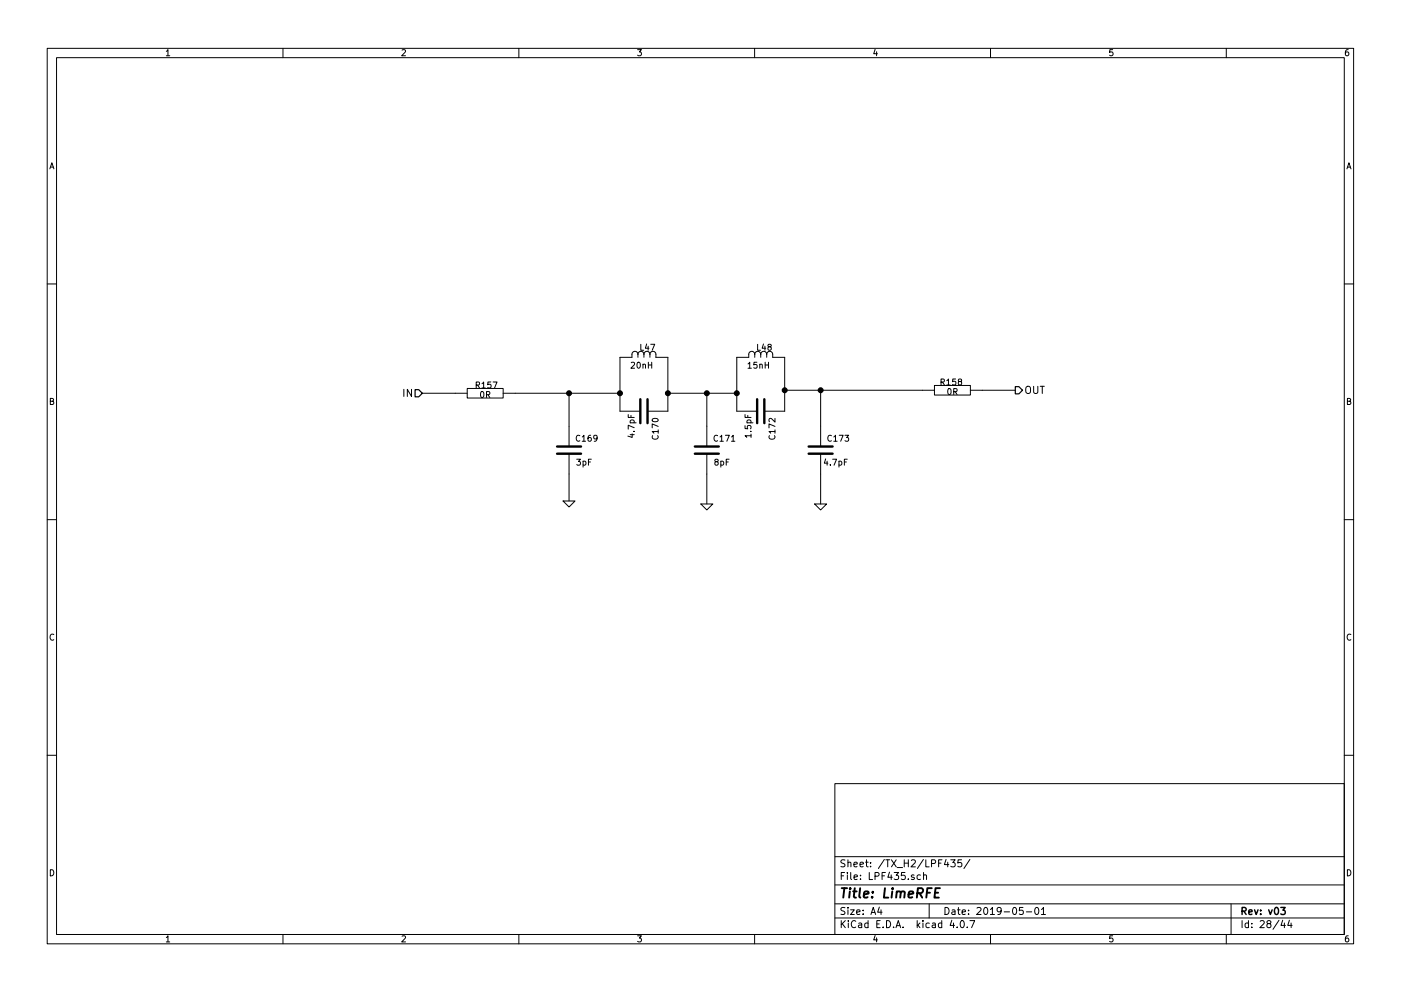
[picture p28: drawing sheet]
<svg xmlns="http://www.w3.org/2000/svg" width="297mm" height="210mm" viewBox="0 0 297 210" stroke-linecap="round" stroke-linejoin="round" font-family="sans-serif">
<g fill="none" stroke="#000" stroke-width=".21">
<path d="M10 10.3h277v189.9h-277zM12 12.2h273v186.1h-273zM35.3 10.9l.3-.4v1.3M35.3 11.8h.7M60 10.3v1.9M85.2 10.6l.5-.1 .3 .4-.8 .9h.8M110 10.3v1.9M135.2 10.5h.8l-.4 .5 .3 .1 .1 .2-.1 .4-.2 .1-.5-.1M160 10.3v1.9M185.5 10.5l-.3 .9h.8M185.9 11v.8M210 10.3v1.9"/>
<path d="M235.9 10.5h-.6v.6h.6l.1 .5-.3 .2-.4-.1M260 10.3v1.9M285.9 10.5l-.4 .1-.2 .2-.1 .8 .3 .2 .4-.1 .1-.4-.1-.2-.4-.1-.3 .3M10.6 35.8l.4-1.3 .4 1.3M10.7 35.5h.6M285.6 35.8l.4-1.3 .4 1.3M285.7 35.5h.6M10 60.2h2M133.8 77l.5-.1 .2 .3-.7 .9h.7M135.2 77l.1-.1a.67 .67 0 0 1 .5 .6 .67 .67 0 0 1-.5 .6l-.2-.5zM135.3 75.2v-.1a.64 .64 0 0 0-.7-.6 .64 .64 0 0 0-.6 .7v.6h-2.6v11.4h4.4M135.3 75.2v-.1a.64 .64 0 0 1 .6-.6 .64 .64 0 0 1 .6 .7"/>
<path d="M135.3 75.2v.6M135.9 73v1.3h.6M136.3 77.4l.2-.1h.3l.1 .8M136.3 77.3v.8M136.5 75.2v-.1a.64 .64 0 0 1 .7-.6 .64 .64 0 0 1 .6 .7M136.5 75.2v.6M137.1 73l-.3 .9h.8M137.4 73.5v.8M137.5 76.9v1.2M137.5 77.4h.7M137.8 75.2v-.1a.64 .64 0 0 1 .7-.6 .64 .64 0 0 1 .6 .7v.6h2.5v11.4h-4.3M137.8 75.2v.6"/>
<path d="M138 73h.8l-.5 1.3M138.2 76.9v1.2M158.6 77.2l.4-.3v1.2M158.6 78.1h.7M160 75.2v-.1a.64 .64 0 0 0-.6-.6 .64 .64 0 0 0-.7 .7v.6h-2.5v11.4h4.3M160 75.2v-.1a.64 .64 0 0 1 .7-.6 .64 .64 0 0 1 .6 .7M160 75.2v.6M160.5 76.9h-.6l-.1 .5h.7v.6l-.2 .1-.5-.1M160.6 73v1.3h.6M161.1 77.4l.2-.1h.3v.8M161.1 77.3v.8M161.3 75.2v-.1a.64 .64 0 0 1 .6-.6 .64 .64 0 0 1 .7 .7"/>
<path d="M161.3 75.2v.6M161.9 73l-.3 .9h.8M162.2 73.5v.8M162.2 77.4h.7M162.2 76.9v1.2M162.6 75.2v-.1a.64 .64 0 0 1 .6-.6 .64 .64 0 0 1 .6 .7v.6h2.6v11.4h-4.3M162.6 75.2v.6M162.9 76.9v1.2M163 73.6l-.2-.3 .1-.2h.6v.4l-.6 .1-.1 .2 .1 .4 .1 .1h.3l.2-.2v-.4l-.2-.1M285 60.2h2M10.7 85.1h.5l.1-.5-.6-.1v1.3h.5l.2-.4-.3-.3M85.6 82.6v1.5"/>
<path d="M87.2 82.6v1.5l-.8-1.5v1.5M89.5 83.4h9.6M99.1 82.4h7.6v2h-7.6zM101 81.7l.6-.1v-.5l-.6-.1v1.3M101.3 81.7l.4 .6M102 83.2l.2-.1a.67 .67 0 0 1 .4 .6 .67 .67 0 0 1-.4 .6l-.3-.4zM102.2 81.4l.3-.4v1.3M102.2 82.3h.7M103.1 83.7h.7v-.5l-.7-.1v1.2M103.5 83.7l.4 .6M104.1 81h-.6l-.1 .6h.7v.6l-.2 .1-.5-.1M104.5 81h.9l-.5 1.3"/>
<path d="M106.7 83.4h24.7M120.6 83.4v11.3M120.6 96.3v10M122.3 97.4h.8l-.5 .5 .4 .1v.6l-.2 .1-.5-.1M122.9 92.5a.56 .56 0 0 0-.7 .5 .56 .56 0 0 0 .7 .5M123.4 92.7l.4-.4v1.3M123.4 93.6h.8M123.6 97.9l.4-.1 .2 .3-.1 .5h-.5M123.6 97.8v1.3M124.8 98h.4M125.2 92.3l-.3 .1-.2 .3v.7l.2 .2 .4-.1-.1-.6-.3-.1-.2 .3M125.4 97.4h-.6v1.3"/>
<path d="M126.6 92.9l-.2 .2h-.4l-.1-.6 .5-.2 .2 .3-.1 .7-.3 .3h-.2M133.2 88v.6h1.3M133.6 92.2h.9M133.6 89.7h1.3M133.7 89.7l-.1-.3 .3-.3 .5 .1v.5M133.8 88.1v.5M134 92v.8l-.9-.3M134.3 91.5h.2M134.5 90.7l-1.3-.5v.9M138.3 88.9a.76 .76 0 0 1 1.2 .3 .74 .74 0 0 1-1.2-.1zM138.4 92.4a.56 .56 0 0 0 .5 .8 .56 .56 0 0 0 .5-.8M139.5 91.6h-1.2l.3 .3"/>
<path d="M139.5 90.5l-1.2-.6v.9M139.5 91.2v.7M141.6 83.4h14.6M149.9 83.4v11.3M149.9 96.3v10.6M151.8 98l-.2-.3v-.2h.6v.3l-.5 .2-.1 .2v.4l.2 .1h.2l.3-.3-.1-.3-.2-.1M152.1 92.5a.56 .56 0 0 0-.7 .5 .56 .56 0 0 0 .7 .5M152.7 92.7l.3-.4v1.3M152.7 93.6h.7M152.8 97.9l.4-.1 .2 .3-.1 .5h-.5M152.8 97.8v1.3M153.8 92.3h.8l-.5 1.3"/>
<path d="M154 98h.4M154.6 97.4h-.6v1.3M155.1 92.7l.3-.4v1.3M155.1 93.6h.7M158 90.3v.6l.5 .1v-.7h.6l.1 .2-.1 .5M158 88v.6h1.2M158.4 89.7h1.2M158.4 89.7v-.3l.2-.3 .6 .1v.5M158.5 88.1v.5M159.1 91.5h.1M159.2 92.5h-1.2l.3 .3M159.2 92.1v.7"/>
<path d="M163.1 92.4a.56 .56 0 0 0 .6 .8 .56 .56 0 0 0 .5-.8M164.3 91.6h-1.3l.4 .3M164.3 90.5l-1.3-.6v.9M164.3 88.8v.8l-.9-.8-.4 .2 .1 .5M164.3 91.2v.7M166.4 82.8h31.7M174 82.8v11.9M174 96.3v10.6M175.1 97.4l-.3 .9h.7M175.4 97.8v.9M176 98.6v.1M176.3 92.5a.56 .56 0 0 0-.8 .5 .56 .56 0 0 0 .8 .5"/>
<path d="M176.5 97.4h.9l-.6 1.3M176.8 92.7l.3-.4v1.3M176.8 93.6h.7M177.9 97.9l.3-.1 .3 .3-.1 .5h-.5M177.9 97.8v1.3M177.9 92.3h.9l-.6 1.3M179 98h.5M179.1 92.3h.8l-.4 .5 .4 .1v.6l-.2 .1-.6-.1M179.6 97.4h-.6v1.3M198.1 81.8h7.6v2h-7.6zM199.5 81.1l.6-.1 .1-.5-.7-.1v1.3M199.8 81.1l.4 .6"/>
<path d="M200.7 80.8l.4-.4v1.3M200.7 81.7h.7M201 82.5l.2-.1a.67 .67 0 0 1 .5 .7 .67 .67 0 0 1-.5 .6l-.3-.5zM202.2 83.1l.6-.1 .1-.5-.7-.1v1.3M202.5 83.1l.4 .6M202.6 80.4h-.6v.6h.6v.6l-.2 .1-.4-.1M203.4 80.9l-.2-.2v-.2h.6v.3l-.5 .2-.1 .2v.4l.2 .1h.3l.2-.3-.1-.3-.1-.2M205.7 82.8h9.6M217.6 82.2a.5 .5 0 0 1 .5-.2 .5 .5 0 0 1 .4 .5l-.1 .8-.3 .2a.53 .53 0 0 1-.6-.5zM219.2 82v1.2l.3 .3h.2l.3-.3v-1.2M220.5 82h.9M221 82v1.5"/>
<path d="M285.7 85.1h.5l.1-.5-.6-.1v1.3h.5l.2-.4-.3-.3M10 110.3h2M119.4 106.3h2.5l-1.3 1.3zM148.6 106.9h2.5l-1.2 1.3zM172.7 106.9h2.6l-1.3 1.3zM285 110.3h2M11.4 134.6a.58 .58 0 0 0-.8 .6 .58 .58 0 0 0 .8 .5M286.4 134.6a.58 .58 0 0 0-.8 .6 .58 .58 0 0 0 .8 .5M10 160.2h2M177 166.3h108v32h-108zM285 160.2h2M10.7 184.5a.65 .65 0 0 1 .7 .7 .65 .65 0 0 1-.7 .6z"/>
<path d="M35.3 198.9l.3-.4v1.3M35.3 199.8h.7M60 198.3v1.9M85.2 198.6l.5-.1 .3 .4-.8 .9h.8M110 198.3v1.9M135.2 198.5h.8l-.4 .5 .3 .1 .1 .2-.1 .4-.2 .1-.5-.1M160 198.3v1.9M177 194.8h108M177 191.8h108M177 187.8h108M177 181.8h108M178.4 195.3v1.5"/>
<path d="M178.4 185.8h.5M178.6 196l.6 .8M179.1 185.1h-.7v1.5M179.1 192.6l-.5-.1-.3 .3 .1 .3 .7 .4v.4l-.2 .1-.6-.1M179.1 182.5l-.5-.1-.3 .3 .1 .3 .7 .4v.4l-.2 .1-.6-.1M179.2 195.3l-.8 .9M179.7 185.1v.2M179.7 185.6v1M179.8 192.5v.2M179.8 183.1l.2-.2 .4 .1v.9M179.8 182.4v1.5M179.8 193v1"/>
<path d="M179.9 195.3v.2M179.9 195.8v1M180.3 193h.8l-.8 1h.8M180.4 185.1v1.3l.2 .2M181.1 183.4l.7-.1-.1-.3-.4-.1-.2 .2v.7h.6M181.1 186.1l.7-.1-.1-.3-.4-.1-.2 .2 .1 .7h.5M181.4 195.5a.71 .71 0 0 0-1 .5 .71 .71 0 0 0 .8 .8l.2-.1M181.6 193.5l.7-.1v-.3l-.4-.1-.3 .2 .1 .7h.6M182.1 195.9h.6v.9M182.3 183.4l.8-.1-.1-.3-.4-.1-.3 .2 .1 .7h.6M182.4 186.5v.1M182.4 185.7v.1"/>
<path d="M182.7 196.2l-.7 .3 .2 .3 .5-.1M183 193.9v.1M183 193.1v.1M183.5 182.9h.6M183.7 182.4v1.3l.4 .2M184 195.9l-.4-.1-.3 .3 .1 .6 .2 .1 .4-.1M184 195.3v1.5M184.3 185.1v1.5h.7M184.6 183.8v.1M184.6 183v.1M184.7 194l.4-1.5 .5 1.5M184.8 193.6h.7"/>
<path d="M185.5 185.9l.7-.1 .2-.2-.1-.3-.2-.2h-.6v1.5M185.5 198.5l-.3 .9h.8M185.9 199v.8M185.9 196h.5M186.4 192.5l-.3 1h.9M186.6 195.3h-.7v1.5h.7M186.8 193v1M187 185.8h.5M187.2 196.7v.1M187.5 182.3l-1.3 2M187.7 185.1h-.7v1.5M187.8 182.4h.8"/>
<path d="M188 195.3a.76 .76 0 0 1 .8 .8 .76 .76 0 0 1-.8 .7zM188.2 182.4v1.5M188.6 185l-.4 1.1h1M189 185.6v1M189 182.4l1 1.5M189.5 196.7v.1M189.6 185.1h.9l-.5 .6 .4 .1v.7l-.2 .1-.6-.1M190 196.8l.4-1.5 .6 1.5M190 182.4l-1 1.5M190.1 196.4h.7M190.2 184.1h1.2M191.5 196.7v.1"/>
<path d="M191.7 182.4v1.5M191.7 183.1h.9M191.9 185.1h-.7l-.1 .7 .7-.1 .1 .3v.5l-.2 .1-.6-.1M192.6 186.5v.1M192.6 182.4v1.5M193.2 182.6l.6-.2 .3 .4-1 1.1h1M193.8 185.7l-.4-.1-.2 .2 .1 .2 .5 .2v.3h-.6M194.5 195.3v1.5M194.6 196.3l.4 .5M195 195.8l-.5 .6M195.1 185.7l-.4-.1-.3 .3 .1 .6 .2 .1 .4-.1M195.7 195.3v.2"/>
<path d="M195.7 195.8v1M195.8 182.3l-1.3 2M195.8 185.7l.2-.1 .4 .1v.9M195.8 185.1v1.5M196.3 182.4v1.5h.7M197 191.8v3M197 195.9l-.4-.1-.3 .3 .1 .6 .2 .1 .4-.1M197.5 183.2l.7-.1 .2-.2-.1-.3-.2-.2h-.6v1.5M197.7 195.9h.6v.9M198.3 196.2l-.7 .3 .2 .3 .5-.1M199 183.1h.5M199.7 195.9l-.5-.1-.2 .3v.6l.2 .1 .5-.1"/>
<path d="M199.7 195.3v1.5M199.7 182.4h-.7v1.5M200.4 192.5a.76 .76 0 0 1 .8 .8 .76 .76 0 0 1-.8 .7zM200.6 182.3l-.4 1.1h1M200.9 182.9v1M201.6 182.4h.9l-.5 .6 .4 .1v.7l-.2 .1-.6-.1M201.8 195.2l-.4 1.1h1M201.9 193.1h.5l.1 .9M202.2 195.8v1M202.5 193.4l-.7 .3 .2 .3 .5-.1M202.9 196.7v.1M203 193h.6"/>
<path d="M203.2 192.5v1.3l.4 .2M203.8 195.4l.1-.1a.8 .8 0 0 1 .6 .8 .8 .8 0 0 1-.6 .7 .97 .97 0 0 1-.1-1.4zM203.9 182.4h-.8v.7h.7l.1 .2v.5l-.2 .1-.6-.1M204 193.5l.7-.1-.1-.3-.4-.1-.2 .2 .1 .7h.5M205.1 196.7v.1M205.4 193.9v.1M205.4 193.1v.1M205.6 195.3h1.1l-.7 1.5M205.6 182.3l-1.2 2M207.1 192.7l.6-.2 .3 .5-.9 1h.9M208.7 192.7l.2-.2a.8 .8 0 0 1 .5 .8 .8 .8 0 0 1-.5 .7l-.3-.5zM210 193l.4-.5v1.5"/>
<path d="M210 194h.8M210 198.3v1.9M212.3 193.2l-.3 .3h-.3l-.3-.3v-.4l.3-.3h.3l.3 .3a1.01 1.01 0 0 1-.5 1.2h-.2M212.9 193.5h1.1M214.8 192.7l.2-.2a.8 .8 0 0 1 .6 .8 .8 .8 0 0 1-.6 .7l-.3-.5zM216.9 192.5h-.7l-.1 .7h.7l.2 .2-.1 .5-.2 .1-.6-.1M217.6 193.5h1.1M219.5 192.7l.2-.2a.8 .8 0 0 1 .6 .8 .8 .8 0 0 1-.6 .7l-.3-.5zM220.8 193l.4-.5v1.5M220.8 194h.9M235.9 198.5h-.6v.7l.6-.1 .1 .5-.3 .2-.4-.1M260 198.3v1.9"/>
<path d="M261 191.8v6.5M263.3 195.3v1.5M264.7 195.9l-.4-.1-.3 .3 .1 .6 .2 .1 .4-.1M264.7 195.3v1.5M265.4 196.7v.1M265.4 195.9v.1M267.2 195.5l.6-.2 .2 .5-.9 1h.9M268.9 196l-.3-.3 .1-.2 .2-.2 .4 .1 .2 .2-.1 .2-.5 .2-.3 .3v.2l.3 .3h.3l.3-.3v-.2l-.3-.3M271.2 195.2l-1.3 2M272 195.2l-.4 1.1h.9M272.3 195.8v1M273.4 195.2l-.4 1.1h1"/>
<path d="M273.7 195.8v1M285.7 184.5a.65 .65 0 0 1 .7 .7 .65 .65 0 0 1-.7 .6zM285.9 198.5l-.4 .1-.2 .3-.1 .7 .3 .2 .4-.1 .1-.4-.1-.2-.4-.1-.3 .3"/>
</g>
<path d="M263.3 193.3l.8-.1 .1-.2-.1-.3-.2-.2h-.6v1.5M263.7 193.3l.5 .7M264.8 193.5l.7-.1-.1-.3-.4-.1-.2 .2v.7h.6M266 193l.3 1 .4-1M267.3 193.9v.1M267.3 193.1v.1M269 193l.3 1 .4-1M270.4 192.6l.2-.1a.8 .8 0 0 1 .5 .8 .8 .8 0 0 1-.5 .7 .97 .97 0 0 1-.2-1.4zM271.6 192.5h.9l-.5 .6 .4 .1v.7l-.2 .1-.6-.1" fill="none" stroke="#000" stroke-width=".3"/>
<g fill="none" stroke="#000" stroke-width=".41">
<path d="M178.5 188.4h1.1M179 188.4l-.2 2M180.2 189.1l-.2 1.3M180.3 188.4l-.1 .2 .2-.1-.1-.1-.1 .2M180.9 189.1h.7M181.2 188.4l-.2 1.8 .1 .1 .4 .1M182.4 188.4l-.2 1.8 .2 .2M183.2 189.8l.9-.2v-.4l-.6-.1-.3 .3v.9h.7M184.9 190.3v.1M185.1 189.2l-.1 .2-.1-.1 .2-.1-.1 .2M187.6 188.4l-.2 2h.9M189.2 189.1l-.2 1.3"/>
<path d="M189.3 188.4l-.1 .2 .2-.1-.1-.1-.1 .2M190.1 189.3l.3-.2 .5 .1v1.2M190.1 189.1l-.1 1.3M191 189.4a.52 .52 0 0 1 .8-.2l-.1 1.2M192.6 189.8l1-.2v-.4l-.6-.1-.3 .3v.9h.7M194.5 189.5l1-.1a.56 .56 0 0 0 .1-.9l-1-.1-.2 2M195 189.5l.5 .9M196.5 189.4h.7M197.6 188.4h-1l-.2 2M198.2 189.4h.7M199.3 188.4h-1l-.2 2h1"/>
</g>
<path d="M88 82.7h.8l.7 .7-.7 .8h-.8zM215.3 82h.7l.8 .8-.8 .8h-.7z" fill="none" stroke="#000" stroke-width=".25"/>
<g fill="#000" stroke="#000" stroke-width=".25">
<circle cx="120.7" cy="83.4" r=".51"/>
<circle cx="131.4" cy="83.4" r=".51"/>
<circle cx="141.6" cy="83.4" r=".51"/>
<circle cx="149.9" cy="83.4" r=".51"/>
<circle cx="156.2" cy="83.4" r=".51"/>
<circle cx="166.4" cy="82.8" r=".51"/>
<circle cx="174" cy="82.8" r=".51"/>
</g>
<path d="M118.1 96.3h5.1M118.1 94.7h5.1M135.8 84.7v5.1M137.3 84.7v5.1M147.3 96.3h5.1M147.3 94.7h5.1M160.5 84.7v5.1M162.1 84.7v5.1M171.4 96.3h5.1M171.4 94.7h5.1" fill="none" stroke="#000" stroke-width=".51"/>
</svg>
